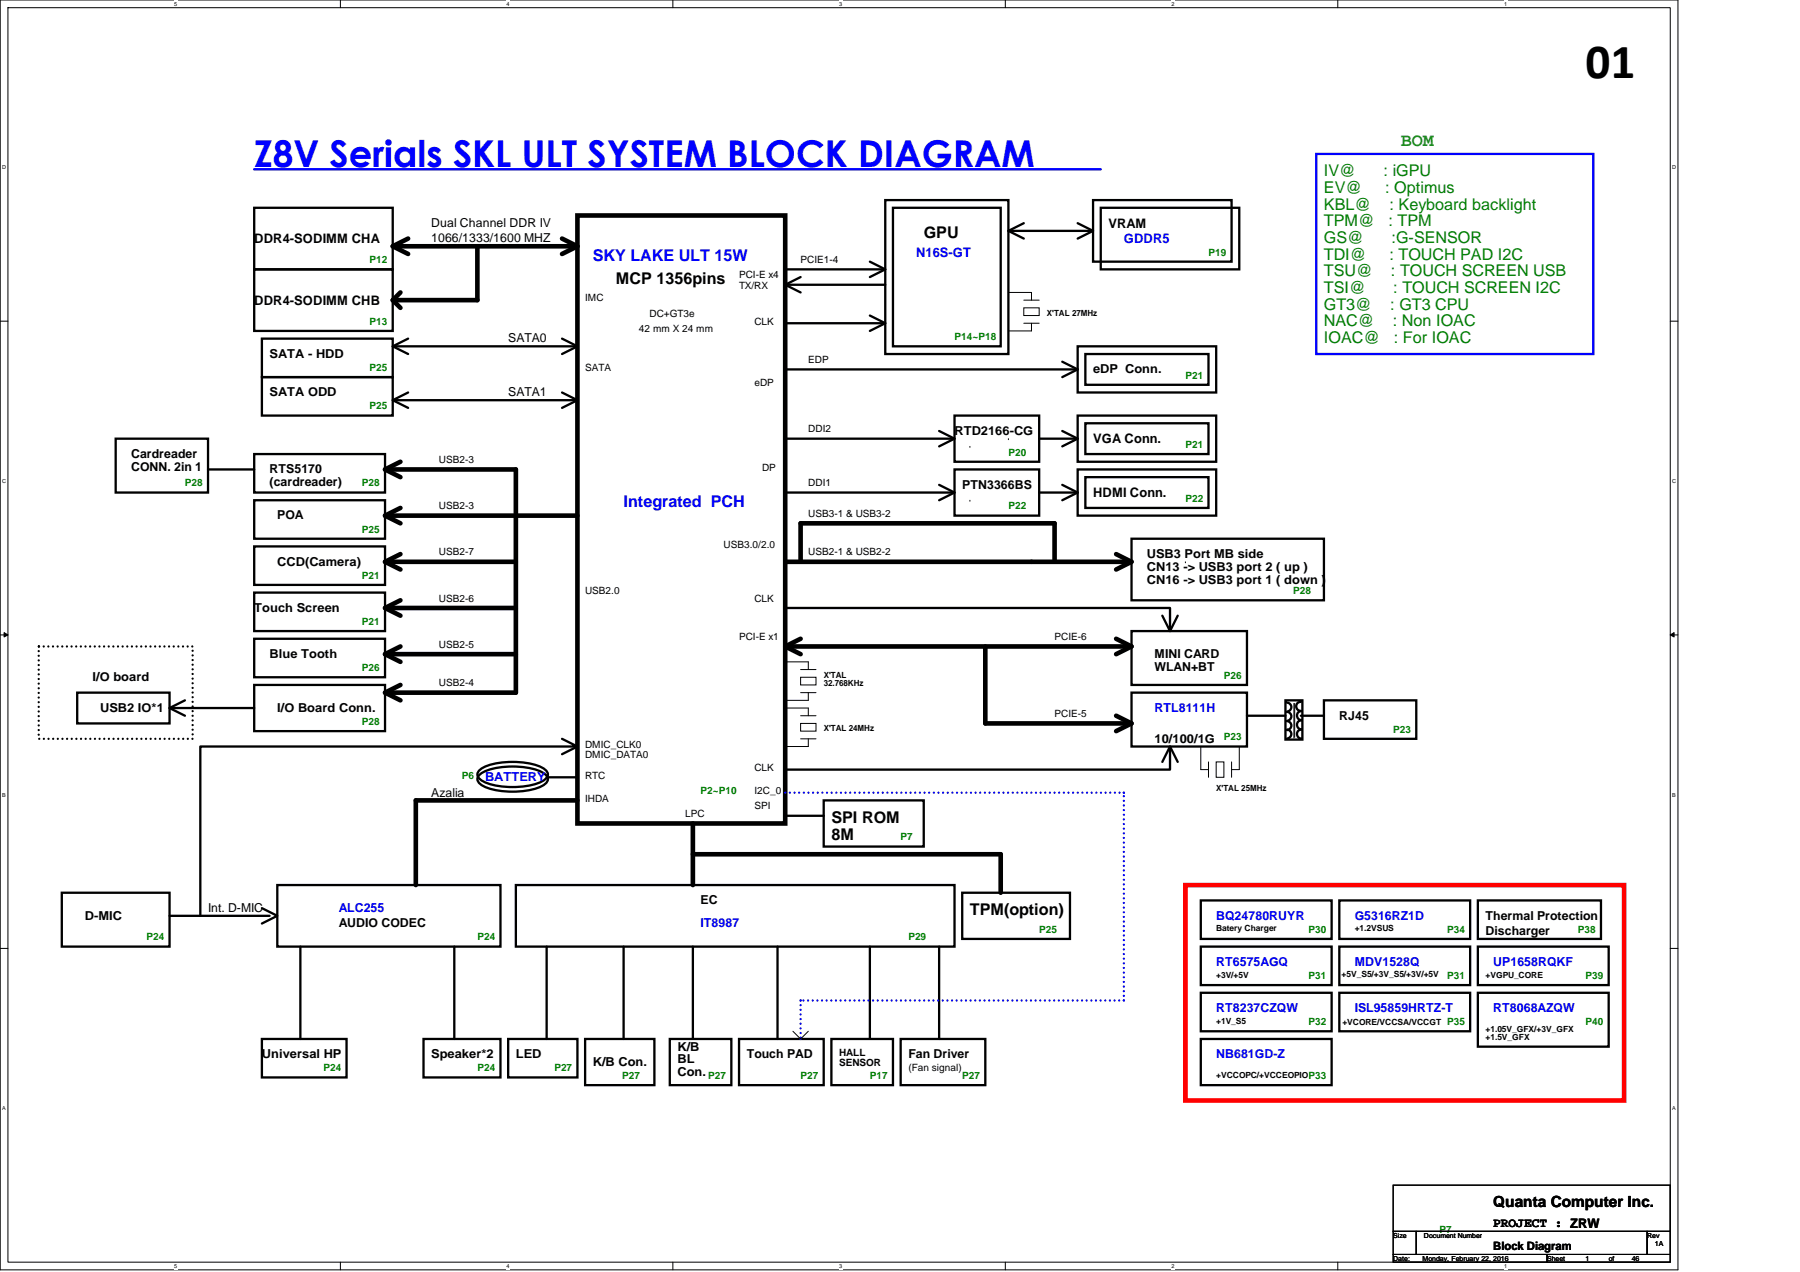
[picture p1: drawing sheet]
<svg xmlns="http://www.w3.org/2000/svg" width="297mm" height="210mm" viewBox="0 0 297 210" stroke-linecap="round" stroke-linejoin="round" font-family="sans-serif">
<defs><g id="words">
<text font-size="8.1" x="261.7" y="12.8">01</text>
<text font-size="6.1" fill="#00f" x="41.9" y="27.5">Z8V Serials SKL ULT SYSTEM BLOCK DIAGRAM</text>
<text font-size="3" fill="#008040" x="231.2" y="24.1">BOM</text>
<g font-size="2.7" fill="#008000">
<text x="218.5" y="29.1">IV@</text>
<text x="228.3" y="29.1">: iGPU</text>
<text x="218.5" y="31.8">EV@</text>
<text x="218.5" y="34.6">KBL@</text>
<text x="228.6" y="31.8">: Optimus</text>
<text x="229.3" y="34.6">: Keyboard backlight</text>
<text x="218.5" y="37.3">TPM@</text>
<text x="218.5" y="40.1">GS@</text>
<text x="229.1" y="37.3">: TPM</text>
<text x="229.6" y="40.1">:G-SENSOR</text>
<text x="218.5" y="42.8">TDI@</text>
<text x="218.5" y="45.6">TSU@</text>
<text x="229.3" y="42.8">: TOUCH PAD I2C</text>
<text x="229.5" y="45.6">: TOUCH SCREEN USB</text>
<text x="218.5" y="48.3">TSI@</text>
<text x="218.5" y="51.1">GT3@</text>
<text x="218.5" y="53.8">NAC@</text>
<text x="229.4" y="51.1">: GT3 CPU</text>
<text x="229.8" y="53.8">: Non IOAC</text>
<text x="229.9" y="48.3">: TOUCH SCREEN I2C</text>
<text x="218.5" y="56.6">IOAC@</text>
<text x="230" y="56.6">: For IOAC</text>
</g>
<g font-size="2.7">
<text x="152.4" y="39.3">GPU</text>
<text x="101.6" y="46.9">MCP 1356pins</text>
<text x="137.2" y="135.8">SPI ROM</text>
<text x="137.2" y="138.6">8M</text>
<text x="160.1" y="151">TPM(option)</text>
</g>
<g font-size="2.7" fill="#00f">
<text x="97.8" y="43.1">SKY LAKE ULT 15W</text>
<text x="102.9" y="83.7">Integrated PCH</text>
</g>
<text font-size="2.5" x="246.4" y="199.2">Quanta Computer Inc.</text>
<g font-size="2.2">
<text x="41.9" y="40.1">DDR4-SODIMM CHA</text>
<text x="182.9" y="37.6">VRAM</text>
<text x="41.9" y="50.3">DDR4-SODIMM CHB</text>
<text x="180.4" y="73.2">VGA Conn.</text>
<text x="180.4" y="82">HDMI Conn.</text>
<text x="246.4" y="202.4">PROJECT : ZRW</text>
</g>
<g font-size="2.2" fill="#00f">
<text x="185.5" y="40.1">GDDR5</text>
<text x="151.2" y="42.4">N16S-GT</text>
</g>
<g font-size="2">
<text x="71.2" y="37.5">Dual Channel DDR IV</text>
<text x="71.2" y="40">1066/1333/1600 MHZ</text>
<text x="44.5" y="59.1">SATA - HDD</text>
<text x="83.9" y="56.5">SATA0</text>
<text x="44.5" y="65.4">SATA ODD</text>
<text x="83.9" y="65.4">SATA1</text>
<text x="180.4" y="61.6">eDP Conn.</text>
<text x="157.5" y="71.8">RTD2166-CG</text>
<text x="21.6" y="75.6">Cardreader</text>
<text x="21.6" y="77.7">CONN. 2in 1</text>
<text x="44.5" y="78.1">RTS5170</text>
<text x="44.5" y="80.2">(cardreader)</text>
<text x="158.8" y="80.6">PTN3366BS</text>
<text x="45.8" y="85.7">POA</text>
<text x="45.8" y="93.3">CCD(Camera)</text>
<text x="189.3" y="92.1">USB3 Port MB side</text>
<text x="189.3" y="94.2">CN13 -&gt; USB3 port 2 ( up )</text>
<text x="41.9" y="101">Touch Screen</text>
<text x="189.3" y="96.3">CN16 -&gt; USB3 port 1 ( down )</text>
<text x="15.3" y="112.4">I/O board</text>
<text x="44.5" y="108.6">Blue Tooth</text>
<text x="190.5" y="108.6">MINI CARD</text>
<text x="190.5" y="110.7">WLAN+BT</text>
<text x="16.5" y="117.5">USB2 IO*1</text>
<text x="45.8" y="117.5">I/O Board Conn.</text>
<text x="221" y="118.7">RJ45</text>
<text x="190.5" y="122.6">10/100/1G</text>
<text x="71.2" y="131.4">Azalia</text>
<text x="115.6" y="149.2">EC</text>
<text x="14" y="151.8">D-MIC</text>
<text x="34.3" y="150.5">Int. D-MIC</text>
<text x="55.9" y="153">AUDIO CODEC</text>
<text x="245.1" y="154.3">Discharger</text>
<text x="245.1" y="151.8">Thermal Protection</text>
<text x="111.8" y="173.4">K/B</text>
<text x="43.2" y="174.6">Universal HP</text>
<text x="71.2" y="174.6">Speaker*2</text>
<text x="85.1" y="174.6">LED</text>
<text x="97.8" y="175.9">K/B Con.</text>
<text x="111.8" y="175.5">BL</text>
<text x="111.8" y="177.6">Con.</text>
<text x="123.2" y="174.6">Touch PAD</text>
<text x="149.9" y="174.6">Fan Driver</text>
</g>
<g font-size="2" fill="#00f">
<text x="190.5" y="117.5">RTL8111H</text>
<text x="80" y="128.9">BATTERY</text>
<text x="55.9" y="150.5">ALC255</text>
<text x="115.6" y="153">IT8987</text>
<text x="200.7" y="151.8">BQ24780RUYR</text>
<text x="223.6" y="151.8">G5316RZ1D</text>
<text x="200.7" y="159.4">RT6575AGQ</text>
<text x="223.6" y="159.4">MDV1528Q</text>
<text x="246.4" y="159.4">UP1658RQKF</text>
<text x="200.7" y="167">RT8237CZQW</text>
<text x="223.6" y="167">ISL95859HRTZ-T</text>
<text x="246.4" y="167">RT8068AZQW</text>
<text x="200.7" y="174.6">NB681GD-Z</text>
</g>
<text font-size="1.9" x="246.4" y="206.2">Block Diagram</text>
<g font-size="1.7" fill="#008000">
<text x="61" y="43.4">P12</text>
<text x="199.4" y="42.2">P19</text>
<text x="61" y="53.6">P13</text>
<text x="157.5" y="56.1">P14~P18</text>
<text x="61" y="61.2">P25</text>
<text x="195.6" y="62.5">P21</text>
<text x="61" y="67.6">P25</text>
<text x="166.4" y="75.2">P20</text>
<text x="195.6" y="73.9">P21</text>
<text x="30.5" y="80.3">P28</text>
<text x="59.7" y="80.3">P28</text>
<text x="195.6" y="82.8">P22</text>
<text x="59.7" y="87.9">P25</text>
<text x="166.4" y="84.1">P22</text>
<text x="59.7" y="95.5">P21</text>
<text x="213.4" y="98">P28</text>
<text x="59.7" y="103.1">P21</text>
<text x="59.7" y="110.7">P26</text>
<text x="202" y="112">P26</text>
<text x="59.7" y="119.6">P28</text>
<text x="202" y="122.2">P23</text>
<text x="229.9" y="120.9">P23</text>
<text x="76.2" y="128.5">P6</text>
<text x="115.6" y="131.1">P2~P10</text>
<text x="148.6" y="138.7">P7</text>
<text x="24.2" y="155.2">P24</text>
<text x="78.8" y="155.2">P24</text>
<text x="149.9" y="155.2">P29</text>
<text x="171.5" y="153.9">P25</text>
<text x="215.9" y="153.9">P30</text>
<text x="238.8" y="153.9">P34</text>
<text x="260.4" y="153.9">P38</text>
<text x="215.9" y="161.5">P31</text>
<text x="238.8" y="161.5">P31</text>
<text x="261.7" y="161.5">P39</text>
<text x="215.9" y="169.2">P32</text>
<text x="238.8" y="169.2">P35</text>
<text x="261.7" y="169.2">P40</text>
<text x="53.4" y="176.8">P24</text>
<text x="78.8" y="176.8">P24</text>
<text x="91.5" y="176.8">P27</text>
<text x="102.7" y="178.1">P27</text>
<text x="116.9" y="178.1">P27</text>
<text x="132.1" y="178.1">P27</text>
<text x="143.5" y="178.1">P17</text>
<text x="158.8" y="178.1">P27</text>
<text x="215.9" y="178.1">P33</text>
<text x="237.5" y="203.5">P7</text>
</g>
<g font-size="1.7">
<text x="122" y="45.9">PCI-E x4</text>
<text x="122" y="47.6">TX/RX</text>
<text x="132.1" y="43.4">PCIE1-4</text>
<text x="96.6" y="49.7">IMC</text>
<text x="107.2" y="52.3">DC+GT3e</text>
<text x="124.5" y="53.6">CLK</text>
<text x="105.4" y="54.8">42 mm X 24 mm</text>
<text x="133.4" y="59.9">EDP</text>
<text x="96.6" y="61.2">SATA</text>
<text x="124.5" y="63.7">eDP</text>
<text x="133.4" y="71.3">DDI2</text>
<text x="72.4" y="76.4">USB2-3</text>
<text x="125.8" y="77.7">DP</text>
<text x="133.4" y="80.2">DDI1</text>
<text x="72.4" y="84">USB2-3</text>
<text x="133.4" y="85.3">USB3-1 &amp; USB3-2</text>
<text x="72.4" y="91.7">USB2-7</text>
<text x="119.4" y="90.4">USB3.0/2.0</text>
<text x="133.4" y="91.7">USB2-1 &amp; USB2-2</text>
<text x="72.4" y="99.3">USB2-6</text>
<text x="96.6" y="98">USB2.0</text>
<text x="124.5" y="99.3">CLK</text>
<text x="72.4" y="106.9">USB2-5</text>
<text x="122" y="105.6">PCI-E x1</text>
<text x="174" y="105.6">PCIE-6</text>
<text x="72.4" y="113.2">USB2-4</text>
<text x="174" y="118.3">PCIE-5</text>
<text x="96.6" y="123.4">DMIC_CLK0</text>
<text x="96.6" y="125.1">DMIC_DATA0</text>
<text x="96.6" y="128.5">RTC</text>
<text x="124.5" y="131">I2C_0</text>
<text x="124.5" y="127.2">CLK</text>
<text x="96.6" y="132.3">IHDA</text>
<text x="113.1" y="134.8">LPC</text>
<text x="124.5" y="133.6">SPI</text>
<text x="138.5" y="174.2">HALL</text>
<text x="138.5" y="175.9">SENSOR</text>
<text x="149.9" y="176.7">(Fan signal)</text>
</g>
<g font-size="1.4">
<text x="172.8" y="52.1">X'TAL 27MHz</text>
<text x="135.9" y="111.8">X'TAL</text>
<text x="135.9" y="113.2">32.768KHz</text>
<text x="135.9" y="120.7">X'TAL 24MHz</text>
<text x="200.7" y="130.6">X'TAL 25MHz</text>
<text x="200.7" y="153.7">Batery Charger</text>
<text x="223.6" y="153.7">+1.2VSUS</text>
<text x="200.7" y="161.3">+3V/+5V</text>
<text x="221.4" y="161.2">+5V_S5/+3V_S5/+3V/+5V</text>
<text x="245.1" y="161.3">+VGPU_CORE</text>
<text x="200.7" y="169">+1V_S5</text>
<text x="221.5" y="169.1">+VCORE/VCCSA/VCCGT</text>
<text x="245.1" y="170.2">+1.05V_GFX/+3V_GFX</text>
<text x="245.1" y="171.7">+1.5V_GFX</text>
<text x="200.7" y="177.8">+VCCOPC/+VCCEOPIO</text>
</g>
<g font-size="1.1">
<text x="229.9" y="204.3">Size</text>
<text x="229.9" y="208.1">Date:</text>
<text x="234.7" y="208.1">Monday, February 22, 2016</text>
<text x="235" y="204.3">Document Number</text>
<text x="255.3" y="208.1">Sheet</text>
<text x="261.7" y="208.1">1</text>
<text x="265.5" y="208.1">of</text>
<text x="269.3" y="208.1">46</text>
<text x="271.8" y="204.3">Rev</text>
<text x="273.1" y="205.6">1A</text>
</g>
<g font-size=".9">
<text x="28.7" y=".9">5</text>
<text x="83.6" y=".9">4</text>
<text x="138.5" y=".9">3</text>
<text x="193.3" y=".9">2</text>
<text x="248.2" y=".9">1</text>
<text x=".4" y="27.9">D</text>
<text x="276" y="27.9">D</text>
<text x=".4" y="79.7">C</text>
<text x="276" y="79.7">C</text>
<text x=".4" y="131.4">B</text>
<text x="276" y="131.4">B</text>
<text x=".4" y="183.2">A</text>
<text x="276" y="183.2">A</text>
<text x="28.7" y="209.2">5</text>
<text x="83.6" y="209.2">4</text>
<text x="138.5" y="209.2">3</text>
<text x="193.3" y="209.2">2</text>
<text x="248.2" y="209.2">1</text>
</g>
</g></defs>
<path d="M0 0h276.9v209.5h-276.9zM1.3 1.3h274.3v207h-274.3z" fill="none" stroke="#000" stroke-width=".17"/>
<g fill="#fff">
<path d="M28.7 .1h.5v1h-.5z"/>
<path d="M28.7 208.4h.5v1h-.5z"/>
</g>
<path d="M56.2 0v1.3M56.2 208.3v1.2" fill="none" stroke="#000" stroke-width=".17"/>
<g fill="#fff">
<path d="M83.6 .1h.5v1h-.5z"/>
<path d="M83.6 208.4h.5v1h-.5z"/>
</g>
<path d="M111 0v1.3M111 208.3v1.2" fill="none" stroke="#000" stroke-width=".17"/>
<g fill="#fff">
<path d="M138.5 .1h.5v1h-.5z"/>
<path d="M138.5 208.4h.5v1h-.5z"/>
</g>
<path d="M165.9 0v1.3M165.9 208.3v1.2" fill="none" stroke="#000" stroke-width=".17"/>
<g fill="#fff">
<path d="M193.3 .1h.5v1h-.5z"/>
<path d="M193.3 208.4h.5v1h-.5z"/>
</g>
<path d="M220.8 0v1.3M220.8 208.3v1.2" fill="none" stroke="#000" stroke-width=".17"/>
<g fill="#fff">
<path d="M248.2 .1h.5v1h-.5z"/>
<path d="M248.2 208.4h.5v1h-.5z"/>
<path d="M.4 27.1h.6v1.1h-.6z"/>
<path d="M276 27.1h.6v1.1h-.6z"/>
<path d="M.4 78.9h.6v1h-.6z"/>
<path d="M276 78.9h.6v1h-.6z"/>
</g>
<path d="M0 53h1.3M275.6 53h1.3" fill="none" stroke="#000" stroke-width=".17"/>
<g fill="#fff">
<path d="M.4 130.6h.6v1.1h-.6z"/>
<path d="M276 130.6h.6v1.1h-.6z"/>
</g>
<path d="M0 104.8h1.3M.7 104.4l.6 .4-.6 .3zM275.6 104.8h1.3M275.6 104.8l.7-.4v.7z" fill="none" stroke="#000" stroke-width=".17"/>
<path d="M.7 104.4l.6 .4-.6 .3zM275.6 104.8l.7-.4v.7z" fill="#000"/>
<g fill="#fff">
<path d="M.4 182.4h.5v1h-.5z"/>
<path d="M276 182.4h.5v1h-.5z"/>
</g>
<g fill="none" stroke="#000" stroke-width=".17">
<path d="M166.4 48.3h3.8v1.2M168.9 49.5h2.6M168.9 53.3h2.6M168.9 50.8h2.6v1.3h-2.6zM170.2 53.3v1.3h-3.8M160.1 73.7h.1M166.4 72.4h.1M160.1 82.5h.1M195.6 92.7h.1M129.6 109.2h3.8v1.3M129.6 116.8h3.8v1.3M132.1 111.8h2.6v1.2h-2.6z"/>
<path d="M132.1 119.4h2.6v1.2h-2.6zM132.1 110.5h2.6M132.1 114.3h2.6M132.1 118.1h2.6M133.4 114.3v1.3h-3.8M132.1 121.9h2.6M133.4 121.9v1.3h-3.8M198.2 123.2v3.8h1.2M199.4 125.7v2.6M200.7 125.7h1.3v2.6h-1.3zM203.2 125.7v2.6M204.5 123.2v3.8h-1.3"/>
<path d="M0 156.5h1.3M275.6 156.5h1.3"/>
</g>
<g fill="none" stroke="#000" stroke-width=".38">
<path d="M41.9 34.3h22.9v10.1h-22.9zM146.1 33h20.3v25.4h-20.3zM147.4 34.3h17.7v22.8h-17.7zM166.4 38.1h14M168.9 36.8l-2.5 1.3 2.5 1.3M177.8 36.8l2.6 1.3-2.6 1.3M180.4 33h22.8v10.2h-22.8zM181.6 34.3h22.9v10.1h-22.9zM41.9 44.4h22.9v10.2h-22.9zM43.2 55.9h21.6v6.3h-21.6zM64.8 57.1h30.5M67.3 55.9l-2.5 1.2 2.5 1.3"/>
<path d="M92.7 55.9l2.6 1.2-2.6 1.3M129.6 44.4h16.5M129.6 47h16.5M129.6 53.3h16.5M132.1 45.7l-2.5 1.3 2.5 1.3M143.5 43.2l2.6 1.2-2.6 1.3M143.5 52.1l2.6 1.2-2.6 1.3M175.3 59.7l2.5 1.3-2.5 1.2M177.8 57.1h22.9v7.7h-22.9zM179.1 58.4h20.3v5.1h-20.3zM43.2 62.2h21.6v6.4h-21.6zM64.8 66h30.5"/>
<path d="M67.3 64.8l-2.5 1.2 2.5 1.3M92.7 64.8l2.6 1.2-2.6 1.3M129.6 61h48.2M129.6 72.4h27.9M155 71.1l2.5 1.3-2.5 1.3M157.5 68.6h14v7.6h-14zM171.5 72.4h6.3M175.3 71.1l2.5 1.3-2.5 1.3M177.8 77.5h22.9v7.6h-22.9zM177.8 68.6h22.9v7.6h-22.9zM179.1 78.7h20.3v5.1h-20.3zM179.1 69.8h20.3v5.1h-20.3z"/>
<path d="M41.9 90.2h21.6v6.3h-21.6zM41.9 97.8h21.6v6.3h-21.6zM41.9 82.5h21.6v6.4h-21.6zM171.5 81.3h6.3M175.3 80l2.5 1.3-2.5 1.2M186.7 88.9h31.8v10.2h-31.8zM12.7 114.3h15.3v5.1h-15.3zM28 116.8h13.9M30.5 115.6l-2.5 1.2 2.5 1.3M41.9 105.4h21.6v6.4h-21.6zM41.9 113h21.6v7.6h-21.6zM129.6 100.3h63.5v3.8"/>
<path d="M186.7 114.3h19.1v8.9h-19.1zM186.7 104.1h19.1v8.9h-19.1zM191.8 101.6l1.3 2.5 1.2-2.5M79.2 127a9.9 9.9 0 0 1 6.4-1.2 7.8 7.8 0 0 1 4.5 1.3 .9 .9 0 0 1 0 1.4 10.1 10.1 0 0 1-6.7 1.3 6.2 6.2 0 0 1-4.5-1.6l-.1-.4 .1-.4zM79.2 127.8a9.9 9.9 0 0 1 6.4-1.3 7.8 7.8 0 0 1 4.5 1.3 .9 .9 0 0 1 0 1.5 10.1 10.1 0 0 1-6.7 1.3 6.2 6.2 0 0 1-4.5-1.6l-.1-.4 .1-.5zM90.2 128.3h5.1M129.6 134.6h6.3M135.9 132.1h16.5v7.6h-16.5zM191.8 125.7l1.3-2.5 1.2 2.5M193.1 123.2v3.8h-63.5M10.2 147.3h17.8v8.9h-17.8zM28 151.1h16.5"/>
<path d="M43.2 149.9l2.6 1.2-2.6 1.3M45.8 146h36.8v10.2h-36.8zM49.6 156.2v15.2M75 156.2v15.2M85.1 146h72.4v10.2h-72.4zM90.2 156.2v15.2M102.9 156.2v15.2M114.3 156.2v15.2M128.3 156.2v15.2M143.5 156.2v15.2M155 156.2v15.2M158.8 147.3h17.8v7.6h-17.8z"/>
<path d="M198.2 148.6h21.5v6.3h-21.5zM198.2 156.2h21.5v6.4h-21.5zM221 156.2h21.6v6.4h-21.6zM221 148.6h21.6v6.3h-21.6zM243.9 148.6h20.3v6.3h-20.3zM43.2 171.4h14v6.4h-14zM69.9 171.4h12.7v6.4h-12.7zM83.9 171.4h11.4v6.4h-11.4zM96.6 171.4h11.4v7.7h-11.4zM110.5 171.4h10.2v7.7h-10.2zM122 171.4h13.9v7.7h-13.9zM137.2 171.4h10.2v7.7h-10.2z"/>
<path d="M148.6 171.4h14v7.7h-14zM198.2 171.4h21.5v7.7h-21.5zM198.2 163.8h21.5v6.4h-21.5zM221 163.8h21.6v6.4h-21.6z"/>
</g>
<g fill="none" stroke="#000" stroke-width=".76">
<path d="M67.3 39.4l-2.5 1.2 2.5 1.3M92.7 39.4l2.6 1.2-2.6 1.3M95.3 35.6h34.3v100.3h-34.3zM64.8 40.6h30.5M66.1 48.3l-1.3 1.2 1.3 1.3M78.8 40.6v8.9h-14M85.1 77.5v36.8h-21.6M63.5 85.1h31.8M63.5 92.7h21.6M66.1 91.4l-2.6 1.3 2.6 1.3M66.1 99.1l-2.6 1.2 2.6 1.3M66.1 83.8l-2.6 1.3 2.6 1.3"/>
<path d="M129.6 92.7h57.1M132.1 92.7v-6.3h41.9v6.3M184.2 91.4l2.5 1.3-2.5 1.3M63.5 100.3h21.6M63.5 107.9h21.6M66.1 106.7l-2.6 1.2 2.6 1.3M66.1 113l-2.6 1.3 2.6 1.3M129.6 106.7h57.1M132.1 105.4l-2.5 1.3 2.5 1.2M162.6 106.7v12.7h24.1M184.2 105.4l2.5 1.3-2.5 1.2M184.2 118.1l2.5 1.3-2.5 1.2"/>
<path d="M95.3 132.1h-26.7v13.9M114.3 135.9v10.1M114.3 141h50.8v6.3"/>
</g>
<path d="M195.6 146h72.4v35.6h-72.4z" fill="none" stroke="#f00" stroke-width=".76"/>
<path d="M6.4 106.7h25.4v15.2h-25.4z" fill="none" stroke="#000" stroke-width=".38" stroke-dasharray="0 .8"/>
<path d="M41.9 27.9h139.7M217.2 25.4h45.7v33h-45.7z" fill="none" stroke="#00f" stroke-width=".38"/>
<path d="M129.6 130.8h55.9" fill="none" stroke="#00f" stroke-width=".38" stroke-dasharray="0 .8"/>
<circle cx="185.5" cy="130.8" r=".19" fill="#00f" stroke-dasharray="0 .8"/>
<path d="M185.5 165.1v-34.3" fill="none" stroke="#00f" stroke-width=".38" stroke-dasharray="0 .8"/>
<circle cx="185.5" cy="130.8" r=".19" fill="#00f" stroke-dasharray="0 .8"/>
<path d="M185.5 165.1h-53.4" fill="none" stroke="#00f" stroke-width=".38" stroke-dasharray="0 .8"/>
<circle cx="132.1" cy="165.1" r=".19" fill="#00f" stroke-dasharray="0 .8"/>
<path d="M157.5 77.5h14v7.6h-14zM129.6 81.3h27.9M155 80l2.5 1.3-2.5 1.2" fill="none" stroke="#000" stroke-width=".38"/>
<path d="M132.1 165.1v6.3" fill="none" stroke="#00f" stroke-width=".38" stroke-dasharray="0 .8"/>
<circle cx="132.1" cy="171.4" r=".19" fill="#00f" stroke-dasharray="0 .8"/>
<path d="M213.5 116.1v5.7M213.7 116.1v5.6M130.8 170.2l1.3 1.2 1.3-1.2M229.9 195.6h45.7v7.6h-45.7zM229.9 203.2h3.8v3.8h-3.8zM229.9 207h25.4v1.3h-25.4zM233.7 203.2h38.1v3.8h-38.1zM255.3 207h20.3v1.3h-20.3zM271.8 203.2h3.8v3.8h-3.8z" fill="none" stroke="#000" stroke-width=".17"/>
<g fill="none" stroke="#000" stroke-width=".38">
<path d="M19.1 72.4h15.2v8.9h-15.2zM34.3 77.5h7.6M41.9 74.9h21.6v6.4h-21.6zM205.8 118.1h6.3M212.1 115.6h2.8v6.4h-2.8zM212.4 116a.74 .74 0 0 1 .7 .7 .74 .74 0 0 1-.7 .7M212.4 117.5a.74 .74 0 0 1 .7 .7 .74 .74 0 0 1-.7 .8M212.4 119a.74 .74 0 0 1 .7 .7 .74 .74 0 0 1-.7 .8M214.7 115.8a.74 .74 0 0 0-.8 .8 .74 .74 0 0 0 .8 .7M214.7 118.1h3.8M214.8 117.3a.74 .74 0 0 0-.8 .8 .74 .74 0 0 0 .8 .7M214.8 118.9a.74 .74 0 0 0-.8 .7 .74 .74 0 0 0 .8 .8"/>
<path d="M218.5 115.6h15.2v6.3h-15.2zM92.7 121.9l2.6 1.3h-62.2v27.9M95.3 123.2l-2.6 1.3M212.4 120.4a.74 .74 0 0 1 .7 .7 .74 .74 0 0 1-.7 .8M214.8 120.4a.74 .74 0 0 0-.8 .7 .74 .74 0 0 0 .8 .8M243.9 156.2h21.6v6.4h-21.6zM243.9 163.8h21.6v8.9h-21.6z"/>
</g>
<path d="M63.5 77.5h21.6M66.1 76.2l-2.6 1.3 2.6 1.2" fill="none" stroke="#000" stroke-width=".76"/>
<use href="#words"/>
</svg>
